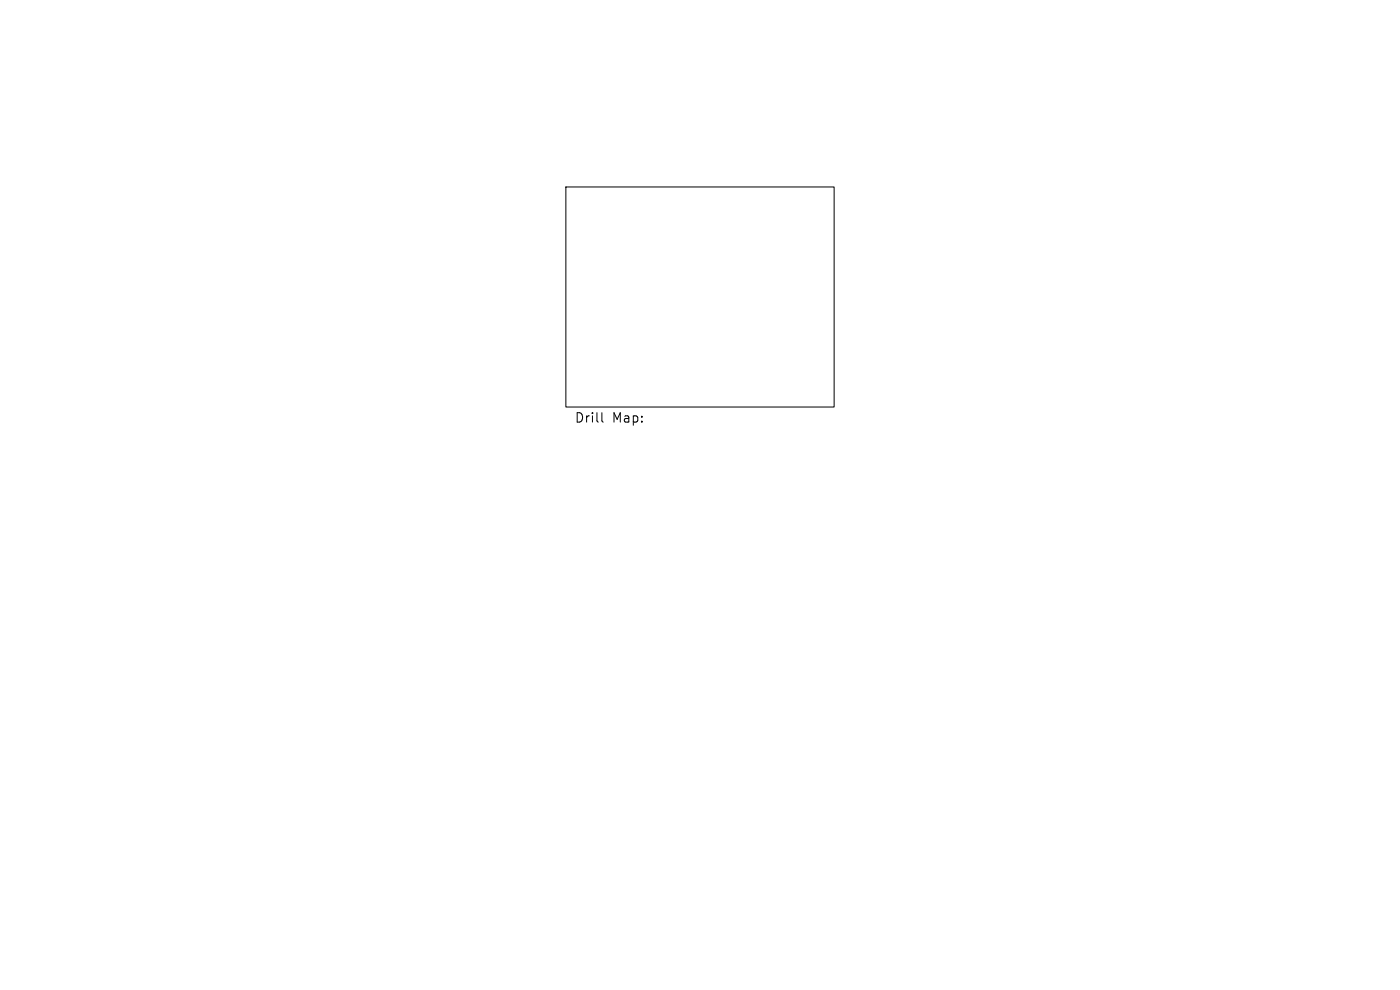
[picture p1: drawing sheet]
<svg xmlns="http://www.w3.org/2000/svg" width="297mm" height="210mm" viewBox="0 0 297 210" stroke-linecap="round" stroke-linejoin="round" font-family="sans-serif">
<defs><g id="words">
<g font-size="2.8">
<text x="122" y="89.9">Drill</text>
<text x="129.9" y="89.9">Map:</text>
</g>
</g></defs>
<path d="M120 39.7h57v46.6h-57zM127.7 87.5v1.8l.3 .2" fill="none" stroke="#000" stroke-width=".21"/>
<use href="#words"/>
</svg>
